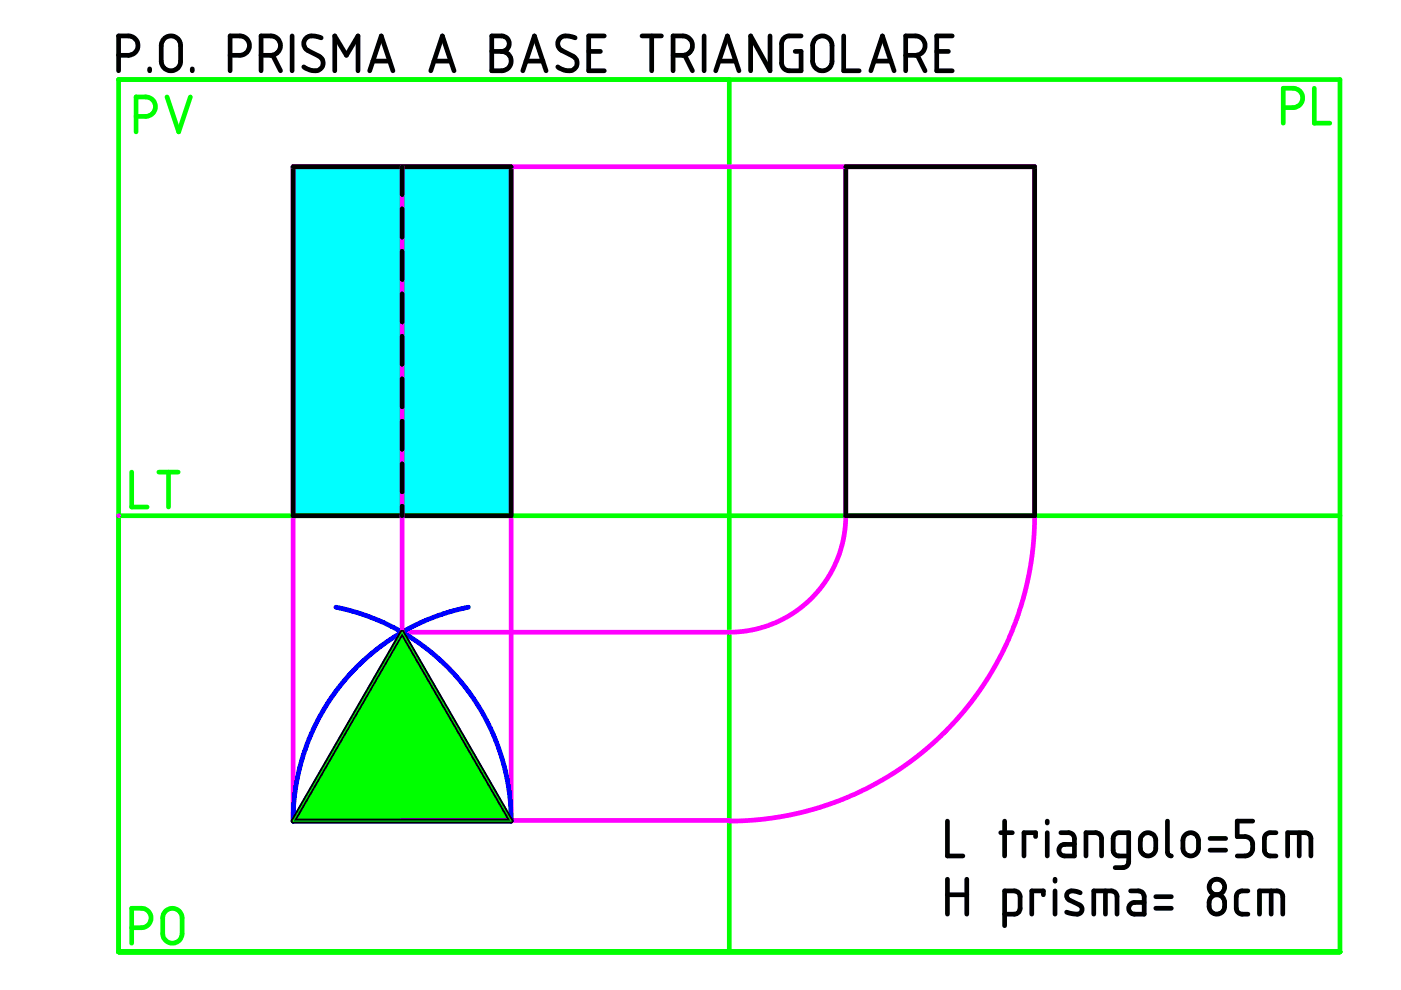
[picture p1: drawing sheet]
<svg xmlns="http://www.w3.org/2000/svg" width="297mm" height="210mm" viewBox="0 0 297 210" stroke-linecap="round" stroke-linejoin="round" font-family="sans-serif">
<path d="M62.1 35.3h46.3v74h-46.3z" fill-rule="evenodd" fill="#0ff"/>
<path d="M85.3 134l23.1 40.1h-46.3z" fill="#0f0"/>
<path d="M85.3 35.3v98.7l71.6-.1 2.4-.3 2.3-.6 3.7-1.4 2.1-1.1 2-1.4 3.2-2.8 2.6-3.3 2-3.7 1.4-3.9 .6-4 .1-76.1M108.4 35.3v138.6M25.1 109.3h.1M62.1 174.1v-138.8h157.3v74.8l-.2 3.4-.7 6.3-1.3 6.1-1.8 5.7-2.3 5.5-1.6 3.1-2.9 4.9-2.6 3.6-2.9 3.5-3.4 3.7-2.9 2.6-4 3.1-3.1 2.2-4.2 2.5-3.4 1.7-4.7 2-4.2 1.4-4.4 1.1-4.7 .9-4.8 .5-4.7 .2M85.2 173.9h69.4" fill="none" stroke="#f0f" stroke-width=".99"/>
<g fill="none" stroke="#000" stroke-width=".99">
<path d="M25.1 11.7h2.4l1.2-.6 .4-.6 .2-.6-.2-1-.4-.6-1-.6-2.6-.1v7.4M31.7 14.6v.4M34.7 8.3l.9-.6 1-.1 1 .5 .6 .9 .1 4.4-.5 .9-.9 .6-.9 .1-.5-.1-.7-.5-.5-.8-.1-4.1 .1-.6zM40.8 14.6v.4M48.8 11.7h2.4l.7-.2 .5-.5 .4-.7 .1-.8-.2-.6-.4-.7-.7-.4-.5-.2h-2.3v7.4M55.4 11.7h2.3l1.1-.5 .4-.6 .3-.9-.2-.9-.3-.5-1.1-.6-2.5-.1v7.4M57.8 11.7l1.7 3.3M61.9 7.6v7.4M68.1 8l-1.4-.4-1.3 .1-.8 .7-.2 1.1 .3 .8 .4 .3 2.5 1.3 .6 .4 .3 1-.2 .9-.8 .7-1 .1-1.3-.3-.8-.5M71 15v-7.4l2.4 4.1 2.5-4.1v7.4M78.4 15l2.4-7.4 2.5 7.4M79.1 13h3.5"/>
<path d="M91.3 15l2.5-7.4 2.5 7.4M92 13h3.6M104.3 7.6l2.5 .1 .6 .3 .4 .6 .2 .8-.3 .8-.6 .5-.8 .2 .8 .1 .6 .5 .5 .5 .2 .7-.3 1.2-.4 .6-.6 .4-2.8 .1zM104.3 10.9h2M110.8 15l2.5-7.4 2.5 7.4M111.5 13h3.6M121.9 8l-1.4-.4-1.2 .1-.8 .7-.2 1.1 .3 .8 .3 .3 2.6 1.3 .5 .4 .4 1-.3 .9-.8 .7-.9 .1-1.4-.3-.7-.5M124.8 10.9h2.5M128.1 7.6h-3.3v7.4h3.3M136.1 7.6h4.1M138.2 7.6v7.4M142.7 11.7h2.4l1.1-.6 .5-.6 .1-.6-.1-1-.4-.6-1.1-.6-2.5-.1v7.4"/>
<path d="M145.2 11.7l1.6 3.3M149.3 7.6v7.4M151.7 15l2.5-7.4 2.5 7.4M152.4 13h3.6M163.3 7.6v7.4l-4.1-7.4v7.4M169.8 7.6l-2.9 .1-.7 .3-.4 .7-.1 4.9 .4 .8 .7 .5 3 .1v-4.1h-1.2M172.8 8.3l.9-.6 1.1-.1 .9 .5 .6 .9 .1 4.4-.5 .9-.9 .6-.9 .1-.5-.1-.7-.5-.5-.8-.1-4.1 .1-.6zM178.9 7.6v7.4h3.3M184.6 15l2.5-7.4 2.5 7.4M185.3 13h3.6M192 11.7h2.4l1.2-.6 .4-.8 .1-.9-.1-.6-.6-.7-1.1-.5h-2.3v7.4M194.5 11.7l1.6 3.3"/>
<path d="M198.6 10.9h2.5M201.9 7.6h-3.3v7.4h3.3M62.1 35.3h46.3v74h-46.3zM85.3 35.3v6M179.3 35.3h40.1v74h-40.1zM85.3 44.3v6M85.3 53.3v6M85.3 62.3v6M85.3 71.3v6M85.3 80.3v6M85.3 89.3v6M85.3 98.3v6"/>
<path d="M85.3 107.3v2M85.3 134l-23.2 40.1h46.3l-23.1-40.1M200.9 174.1v7.4h3.3M212.2 176.6h2.4M213 174.1v7.4M219.6 177.4v-.8h-2.5v4.9M222 174.1v.4M222 176.6v4.9M224.9 176.6h1.9l.4 .1 .4 .5 .2 .5v3.8h-2.2l-.7-.3-.3-.6-.1-.4 .1-.5 .4-.5 .5-.2h2.3M242.2 177.1l.7-.5h.8l.8 .3 .4 .7 .1 2.6-.3 .7-.6 .5-.5 .1-.7-.1-.6-.3-.4-.6-.1-.5v-2zM247.5 174.1v6.7l.3 .5 .5 .2M251.2 177.1l.7-.5h.9l.7 .3 .5 .7 .1 2.6-.4 .7-.6 .5-.5 .1-.7-.1-.4-.2-.5-.6-.2-.7v-1.8z"/>
<path d="M256.6 177.8h3.3M265.6 174.1h-3.3v3.3l2.3 .1 .7 .5 .3 .8-.1 1.5-.6 .9-.8 .3h-1.8M270.5 176.6h-1.6l-.5 .4-.3 .6v2.8l.1 .5 .7 .5 1.6 .1M275.5 176.6v4.9M200.9 186.4v7.4M200.9 189.7h4.1M205 186.4v7.4M213 193.8h2.4l.7-.6 .2-.5v-2.8l-.3-.6-.5-.3-2.5-.1v7.4M221.2 189.7v-.8h-2.4v4.9M223.7 186.4v.4M223.7 188.9v4.9M229 189.3l-1.3-.4h-.9l-.5 .4-.2 .7 .5 .8 2.6 1.3 .2 .5-.1 .7-.3 .3-.5 .2-1.4-.1-1-.3"/>
<path d="M230.3 181.5v-4.9h2.1l.5 .1 .4 .3 .3 .7v3.8M231.9 193.8v-4.9h3.9l.7 .4 .3 .7v3.8M234.4 188.9v4.9M239.3 181.5h-2.3l-.8-.6-.2-.5v-2.7l.3-.7 .4-.3 .4-.1h2.2v6.2l-.3 .7-.5 .4-2.1 .1M239.7 188.9l2.2 .1 .4 .3 .3 .7v3.8h-2.1l-.8-.3-.3-.5-.1-.6 .5-.8 .6-.3h2.2M245 192.6h3.3M245 190.1h3.3M256.6 180.3h3.3M256.7 190.3l.7-.5 .9-.1 .7 .3 .4 .5 .3 .7-.1 1.3-.2 .6-.5 .5-.6 .2h-.7l-.9-.6-.3-.8-.1-1.1zM264.6 188.9l-1.8 .1-.4 .3-.3 .7v2.7l.2 .6 .8 .5h1.5M267 193.8v-4.9h4l.7 .4 .3 .6v3.9M269.5 188.9v4.9"/>
<path d="M273 181.5v-4.9h3.8l.8 .3 .3 .8v3.8"/>
<circle cx="258" cy="188.1" r="1.64"/>
</g>
<path d="M25.1 16.9h259v184.9h-259zM154.6 16.9v184.9M278.7 18.7v7.4h3.2M28.9 24.7l2.4-.1 1.1-.6 .5-.7 .1-.9-.3-.8-.4-.5-1.1-.5h-2.3v7.4M35.4 20.6l2.5 7.4 2.5-7.4M272.1 22.8h2.4l1-.5 .4-.5 .3-.8-.1-.8-.4-.8-.6-.5-.6-.2h-2.4v7.4M25.1 109.3h259M27.9 100.1v7.4h3.3M33.7 100.1h4.1M35.7 100.1v7.4M27.9 196.7h2.4l1-.5 .5-.6 .2-.7-.1-.9-.3-.7-.5-.4-.7-.3h-2.5v7.4M35 193.3l.9-.6 1-.1 1.1 .5 .5 .9 .1 4.4-.5 .8-.8 .7-.9 .1-.7-.2-.6-.4-.5-.7-.1-.6v-3.7z" fill="none" stroke="#0f0" stroke-width=".99"/>
<path d="M71.2 128.7l3.7 .9 3.8 1.3 3.3 1.4 3.4 1.8 3.2 2.1 3.4 2.6 3.4 3.1 2.6 3 2.6 3.4 1.9 3.2 1.5 3 1.7 3.9 1.2 4.1 .8 3.7 .5 4.2 .2 3.7M85.2 134l23.2 40.1M85.3 134l-23.2 40.1M99.3 128.7l-3.8 1-4.1 1.4-3.1 1.3-3.7 2-3 2-3.4 2.7-3.1 2.8-2.8 3.2-2.7 3.7-1.9 3.2-1.5 3.1-1.5 3.9-1.2 3.8-.8 3.8-.4 4.1-.2 3.4M62.1 174.1h46.3" fill="none" stroke="#00f" stroke-width=".99"/>
<path d="M85.3 134l23.1 40.1h-46.3z" fill="none" stroke="#0f0" stroke-width=".21"/>
</svg>
